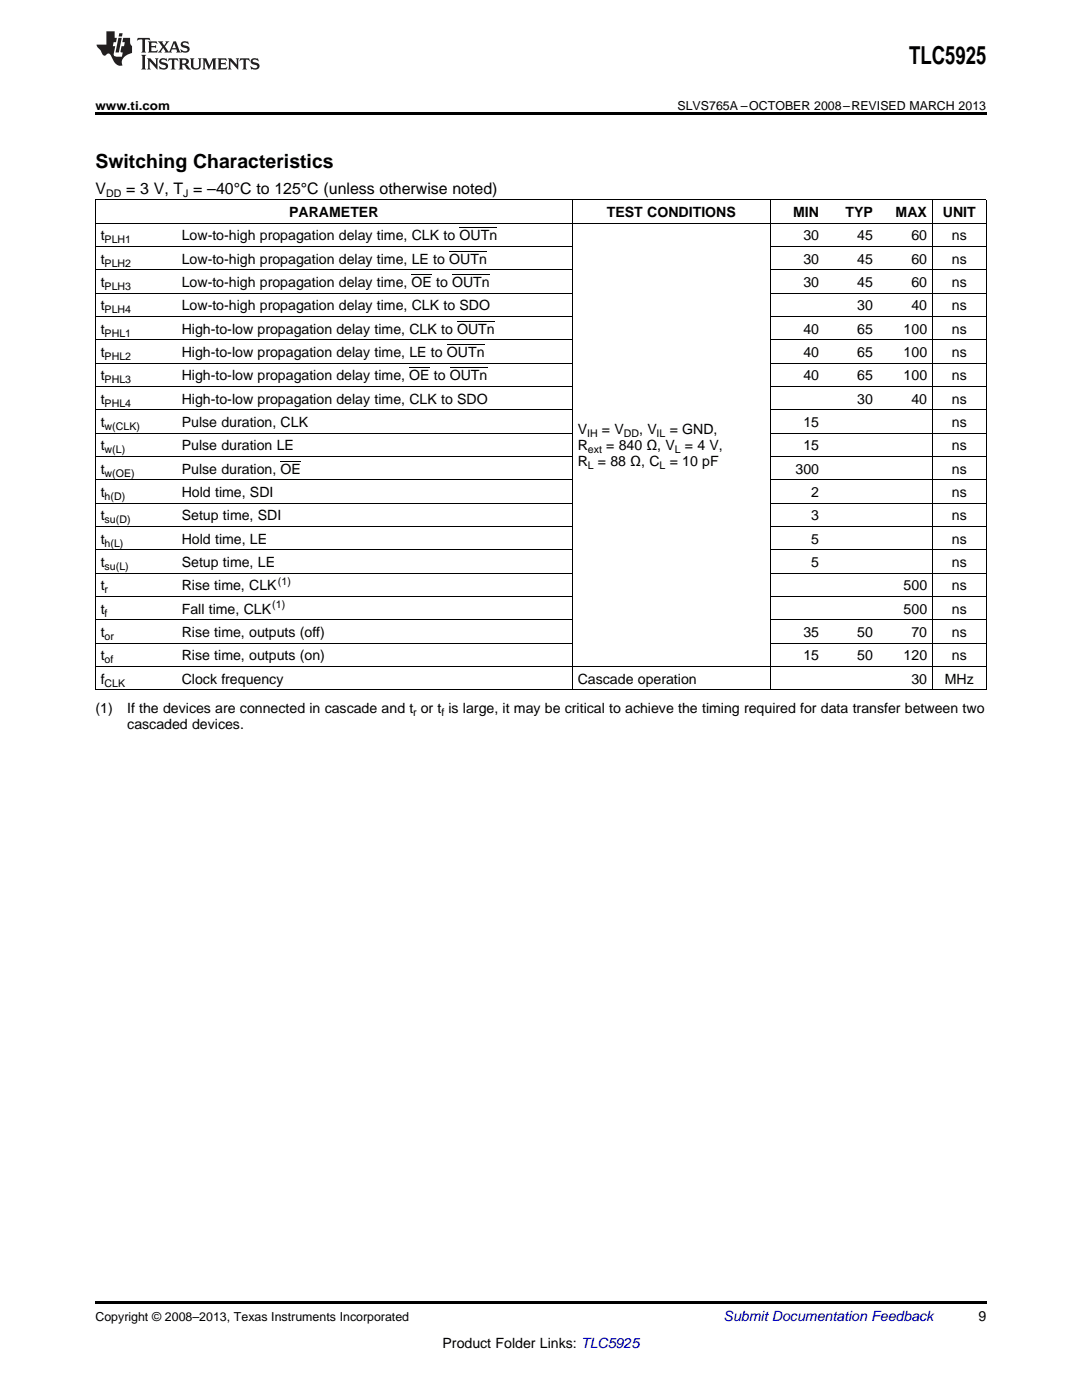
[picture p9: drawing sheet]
<svg xmlns="http://www.w3.org/2000/svg" width="216mm" height="279mm" viewBox="0 0 216 279" stroke-linecap="round" stroke-linejoin="round" font-family="sans-serif">
<defs><g id="words">
<text font-size="4.9" x="181.4" y="12.8">TLC5925</text>
<text font-size="3.9" x="19" y="33.5">Switching Characteristics</text>
<g font-size="3.2">
<text x="19" y="38.7">V</text>
<text x="25.2" y="38.7">= 3 V, T = –40°C to 125°C (unless otherwise noted)</text>
</g>
<g font-size="2.8">
<text x="20.1" y="48">t</text>
<text x="36.3" y="48">Low-to-high propagation delay time, CLK to OUTn</text>
<text x="57.7" y="43.3">PARAMETER</text>
<text x="121.1" y="43.3">TEST CONDITIONS</text>
<text x="158.3" y="43.3">MIN</text>
<text x="160.3" y="48">30</text>
<text x="168.7" y="43.3">TYP</text>
<text x="171.1" y="48">45</text>
<text x="178.7" y="43.3">MAX</text>
<text x="181.9" y="48">60</text>
<text x="188.1" y="43.3">UNIT</text>
<text x="189.9" y="48">ns</text>
<text x="20.1" y="52.6">t</text>
<text x="36.3" y="52.6">Low-to-high propagation delay time, LE to OUTn</text>
<text x="160.3" y="52.6">30</text>
<text x="171.1" y="52.6">45</text>
<text x="181.9" y="52.6">60</text>
<text x="189.9" y="52.6">ns</text>
<text x="20.1" y="57.3">t</text>
<text x="36.3" y="57.3">Low-to-high propagation delay time, OE to OUTn</text>
<text x="160.3" y="57.3">30</text>
<text x="171.1" y="57.3">45</text>
<text x="181.9" y="57.3">60</text>
<text x="189.9" y="57.3">ns</text>
<text x="20.1" y="61.9">t</text>
<text x="36.3" y="61.9">Low-to-high propagation delay time, CLK to SDO</text>
<text x="171.1" y="61.9">30</text>
<text x="181.9" y="61.9">40</text>
<text x="189.9" y="61.9">ns</text>
<text x="20.1" y="66.6">t</text>
<text x="20.1" y="71.3">t</text>
<text x="36.3" y="66.6">High-to-low propagation delay time, CLK to OUTn</text>
<text x="36.3" y="71.3">High-to-low propagation delay time, LE to OUTn</text>
<text x="160.3" y="66.6">40</text>
<text x="160.3" y="71.3">40</text>
<text x="171.1" y="66.6">65</text>
<text x="171.1" y="71.3">65</text>
<text x="180.3" y="66.6">100</text>
<text x="180.3" y="71.3">100</text>
<text x="189.9" y="66.6">ns</text>
<text x="189.9" y="71.3">ns</text>
<text x="20.1" y="75.9">t</text>
<text x="36.3" y="75.9">High-to-low propagation delay time, OE to OUTn</text>
<text x="160.3" y="75.9">40</text>
<text x="171.1" y="75.9">65</text>
<text x="180.3" y="75.9">100</text>
<text x="189.9" y="75.9">ns</text>
<text x="20.1" y="80.6">t</text>
<text x="36.3" y="80.6">High-to-low propagation delay time, CLK to SDO</text>
<text x="171.1" y="80.6">30</text>
<text x="181.9" y="80.6">40</text>
<text x="189.9" y="80.6">ns</text>
<text x="20.1" y="85.2">t</text>
<text x="20.1" y="89.9">t</text>
<text x="36.3" y="85.2">Pulse duration, CLK</text>
<text x="36.3" y="89.9">Pulse duration LE</text>
<text x="115.3" y="86.7">V</text>
<text x="115.3" y="89.9">R</text>
<text x="120.1" y="86.7">= V</text>
<text x="121" y="89.9">= 840 Ω, V</text>
<text x="127.6" y="86.7">, V</text>
<text x="133.6" y="86.7">= GND,</text>
<text x="136.7" y="89.9">= 4 V,</text>
<text x="160.3" y="85.2">15</text>
<text x="160.3" y="89.9">15</text>
<text x="189.9" y="85.2">ns</text>
<text x="189.9" y="89.9">ns</text>
<text x="20.1" y="94.5">t</text>
<text x="36.3" y="94.5">Pulse duration, OE</text>
<text x="115.3" y="93.1">R</text>
<text x="119.3" y="93.1">= 88 Ω, C</text>
<text x="133.6" y="93.1">= 10 pF</text>
<text x="158.7" y="94.5">300</text>
<text x="189.9" y="94.5">ns</text>
<text x="20.1" y="99.2">t</text>
<text x="36.3" y="99.2">Hold time, SDI</text>
<text x="161.9" y="99.2">2</text>
<text x="189.9" y="99.2">ns</text>
<text x="20.1" y="103.9">t</text>
<text x="36.3" y="103.9">Setup time, SDI</text>
<text x="161.9" y="103.9">3</text>
<text x="189.9" y="103.9">ns</text>
<text x="20.1" y="108.5">t</text>
<text x="20.1" y="113.2">t</text>
<text x="36.3" y="108.5">Hold time, LE</text>
<text x="36.3" y="113.2">Setup time, LE</text>
<text x="161.9" y="108.5">5</text>
<text x="161.9" y="113.2">5</text>
<text x="189.9" y="108.5">ns</text>
<text x="189.9" y="113.2">ns</text>
<text x="20.1" y="117.8">t</text>
<text x="36.3" y="117.8">Rise time, CLK</text>
<text x="180.3" y="117.8">500</text>
<text x="189.9" y="117.8">ns</text>
<text x="20.1" y="122.5">t</text>
<text x="36.3" y="122.5">Fall time, CLK</text>
<text x="180.3" y="122.5">500</text>
<text x="189.9" y="122.5">ns</text>
<text x="20.1" y="127.1">t</text>
<text x="20.1" y="131.8">t</text>
<text x="36.3" y="127.1">Rise time, outputs (off)</text>
<text x="36.3" y="131.8">Rise time, outputs (on)</text>
<text x="160.3" y="127.1">35</text>
<text x="160.3" y="131.8">15</text>
<text x="171.1" y="127.1">50</text>
<text x="171.1" y="131.8">50</text>
<text x="180.3" y="131.8">120</text>
<text x="181.9" y="127.1">70</text>
<text x="189.9" y="127.1">ns</text>
<text x="189.9" y="131.8">ns</text>
<text x="20.1" y="136.5">f</text>
<text x="36.3" y="136.5">Clock frequency</text>
<text x="115.3" y="136.5">Cascade operation</text>
<text x="181.9" y="136.5">30</text>
<text x="188.5" y="136.5">MHz</text>
<text x="19" y="142.3">(1)</text>
<text x="25.4" y="142.3">If the devices are connected in cascade and t or t is large, it may be critical to achieve the timing required for data transfer between two</text>
<text x="25.4" y="145.5">cascaded devices.</text>
<text x="195.3" y="263.6">9</text>
<text x="88.3" y="269">Product Folder Links: TLC5925</text>
</g>
<text font-size="2.8" fill="#0000c8" x="144.4" y="263.6">Submit Documentation Feedback</text>
<g font-size="2.5">
<text x="19" y="21.9">www.ti.com</text>
<text x="135.2" y="21.9">SLVS765A –OCTOBER 2008–REVISED MARCH 2013</text>
<text x="19" y="263.6">Copyright © 2008–2013, Texas Instruments Incorporated</text>
</g>
<g font-size="2.1">
<text x="21.2" y="39.3">DD</text>
<text x="36.5" y="39.3">J</text>
<text x="20.9" y="48.5">PLH1</text>
<text x="20.9" y="53.2">PLH2</text>
<text x="20.9" y="57.9">PLH3</text>
<text x="20.9" y="62.5">PLH4</text>
<text x="20.9" y="67.2">PHL1</text>
<text x="20.9" y="71.8">PHL2</text>
<text x="20.9" y="76.5">PHL3</text>
<text x="20.9" y="81.1">PHL4</text>
<text x="20.9" y="85.8">w(CLK)</text>
<text x="117.2" y="87.3">IH</text>
<text x="124.5" y="87.3">DD</text>
<text x="131" y="87.3">IL</text>
<text x="20.9" y="90.5">w(L)</text>
<text x="20.9" y="95.1">w(OE)</text>
<text x="117.3" y="90.5">ext</text>
<text x="117.3" y="93.6">L</text>
<text x="131.6" y="93.6">L</text>
<text x="134.7" y="90.5">L</text>
<text x="20.9" y="99.8">h(D)</text>
<text x="20.9" y="104.4">su(D)</text>
<text x="20.9" y="109.1">h(L)</text>
<text x="20.9" y="113.7">su(L)</text>
<text x="20.9" y="118.4">r</text>
<text x="55.5" y="116.7">(1)</text>
<text x="20.9" y="123">f</text>
<text x="54.3" y="121.4">(1)</text>
<text x="20.9" y="127.7">or</text>
<text x="20.9" y="132.4">of</text>
<text x="20.9" y="137">CLK</text>
<text x="82.4" y="142.9">r</text>
<text x="88.1" y="142.9">f</text>
</g>
</g></defs>
<path d="M19 22.5h177.8v.5h-177.8zM19 259.7h177.8v.5h-177.8z" fill="#000"/>
<g fill="none" stroke="#000" stroke-width=".2">
<path d="M19 39.9h177.8M19.1 39.9v97.8M114.2 39.9v97.8M153.7 39.9v97.8M186 39.9v97.8M196.8 39.9v97.8M19 58.5h95.2M19 53.9h95.2M19 49.2h95.2M19 44.5h177.8M153.7 58.5h43.1M153.7 53.9h43.1"/>
<path d="M153.7 49.2h43.1M19 77.1h95.2M19 72.5h95.2M19 67.8h95.2M19 63.2h95.2M153.7 77.1h43.1M153.7 72.5h43.1M153.7 67.8h43.1M153.7 63.2h43.1M19 95.8h95.2M19 91.1h95.2M19 86.4h95.2"/>
<path d="M19 81.8h95.2M153.7 95.8h43.1M153.7 91.1h43.1M153.7 86.4h43.1M153.7 81.8h43.1M19 119h95.2M19 114.4h95.2M19 109.7h95.2M19 105.1h95.2M19 100.4h95.2M153.7 119h43.1M153.7 114.4h43.1"/>
<path d="M153.7 109.7h43.1M153.7 105.1h43.1M153.7 100.4h43.1M19 137.7h177.8M19 133h177.8M19 128.4h95.2M19 123.7h95.2M153.7 128.4h43.1M153.7 123.7h43.1"/>
</g>
<g fill="#231f20">
<path d="M27.5 7.6l-.1 .5 .4-.2h.6v.1v2.1l-.2 .4h1l-.3-.4v-2.1l.1-.1h.5l.5 .2-.2-.5zM29.5 8.3l.2 .3v1.5l-.2 .4h1.8l.2-.6a1.04 1.04 0 0 1-1.3 .2v-.7h.6l.3 .2v-.6l-.3 .2h-.6v-.6l.8-.1 .4 .3-.2-.5zM31.5 8.3l.9 1.1-.9 1.1h.8l-.2-.2 .5-.7 .4 .7-.2 .2h1.5l-.1-.2 .1-.4h.9l.1 .4-.2 .2h1l-.3-.3-.7-1.9h-.5l-.9 2-.8-1 .9-1h-.8l.1 .3-.3 .5-.4-.6 .2-.2zM34.7 8.6l.4 1h-.7zM36.3 8.4a.63 .63 0 0 0-.2 .7 .63 .63 0 0 0 .6 .4l.6 .2 .1 .2a.75 .75 0 0 1-.7 .4 .75 .75 0 0 1-.6-.5l.1 .7 .1-.1a1.11 1.11 0 0 0 1.5-.6 1.13 1.13 0 0 0-1.2-.8l-.1-.4a1.04 1.04 0 0 1 1.2 .2l-.2-.5-.1 .1-.5-.2zM28.2 10.9l.2 .4v2.2l-.2 .4h1l-.3-.4v-2.2l.3-.4zM29.3 11.6l.3 .4v1.5l-.3 .4h.8l-.2-.4v-1.3l1.5 1.7v-1.9l.2-.4h-.7l.2 .4v.9l-1.1-1.3zM32 11.8a.62 .62 0 0 0-.2 .7 .62 .62 0 0 0 .6 .4l.6 .1 .1 .3a.76 .76 0 0 1-.7 .3 .76 .76 0 0 1-.6-.4l.1 .7 .1-.1a1.11 1.11 0 0 0 1.5-.6 1.13 1.13 0 0 0-1.2-.8l-.1-.4a1.04 1.04 0 0 1 1.2 .2l-.2-.6-.1 .1-.5-.1zM33.7 11.6l-.2 .6a.61 .61 0 0 1 .8-.3v1.6l-.2 .4h.9l-.2-.4v-1.6a.63 .63 0 0 1 .8 .3l-.2-.6zM35.6 11.6l.3 .4v1.5l-.3 .4h1l-.2-.2v-.8l.5 .2a.76 .76 0 0 0 1.2 .7l-1-1a.58 .58 0 0 0 .6-.5 .58 .58 0 0 0-.5-.6zM36.4 11.9h.1a.45 .45 0 0 1 .5 .1 .45 .45 0 0 1 .1 .5l-.7 .2zM37.9 11.6l.2 .2a2.17 2.17 0 0 0 .3 1.9 .99 .99 0 0 0 1.6-.6v-1.1l.2-.4h-.7l.2 .2a1.92 1.92 0 0 1-.2 1.8 .6 .6 0 0 1-.9-.5v-1.1l.2-.4zM40.4 11.6l.2 .4v1.5l-.2 .4h.7l-.2-.4v-1.4l.8 1.8 .8-1.8v1.4l-.2 .4h.9l-.2-.4v-1.5l.2-.4h-.8l-.6 1.5-.6-1.5zM43.4 11.6l.2 .4v1.5l-.2 .4h1.8l.2-.6a1.04 1.04 0 0 1-1.3 .1v-.6h.5l.4 .2v-.6l-.4 .2h-.5v-.7h.8l.3 .3-.1-.6zM45.5 11.6l.2 .4v1.5l-.2 .4h.7l-.2-.4v-1.3l1.5 1.7v-1.9l.2-.4h-.7l.2 .4v.9l-1.1-1.3zM47.9 11.6l-.1 .6a.61 .61 0 0 1 .8-.3v1.6l-.3 .4h1l-.3-.4 .1-1.6a.63 .63 0 0 1 .7 .3l-.1-.6zM50.2 11.8a.62 .62 0 0 0-.2 .7 .62 .62 0 0 0 .6 .4l.6 .1 .2 .3a.76 .76 0 0 1-.8 .3 .76 .76 0 0 1-.6-.4l.1 .7 .2-.1a1.11 1.11 0 0 0 1.5-.6 1.13 1.13 0 0 0-1.3-.8l-.1-.4a1.04 1.04 0 0 1 1.2 .2l-.1-.6-.2 .1-.5-.1z"/>
<path d="M21.2 6.3v2.6h-1.9l.1 .4 .7 .9a.91 .91 0 0 0 1 .8 .56 .56 0 0 1 .5-.3 .56 .56 0 0 1 .5 .3l.4 .8a1.53 1.53 0 0 0 1.9 1.2 1.54 1.54 0 0 1 1-2.1l.9-.3v-1.4a1.52 1.52 0 0 1-.3-1.6h-1.4l-.2 .8h.5l-.2 .8h-.4l-.2 1v.2l.4 .1-.2 .8a1.93 1.93 0 0 1-1.6-.3l.3-1.8h-.5l.2-.8h.4l.2-.8h-.4v-1.3zM23.6 7.6l-.6 2.9h.7l.6-2.9zM23.8 6.6l-.1 .7h.6l.2-.7z"/>
</g>
<path d="M82.1 54.8h4.1M89.6 50.1h7.6M90.2 54.8h7.5M91.7 45.5h7.5M81.7 73.4h4M89.2 68.8h7.5M89.7 73.4h7.6M91.2 64.1h7.5M56 92.1h4" fill="none" stroke="#000" stroke-width=".2"/>
<use href="#words"/>
</svg>
